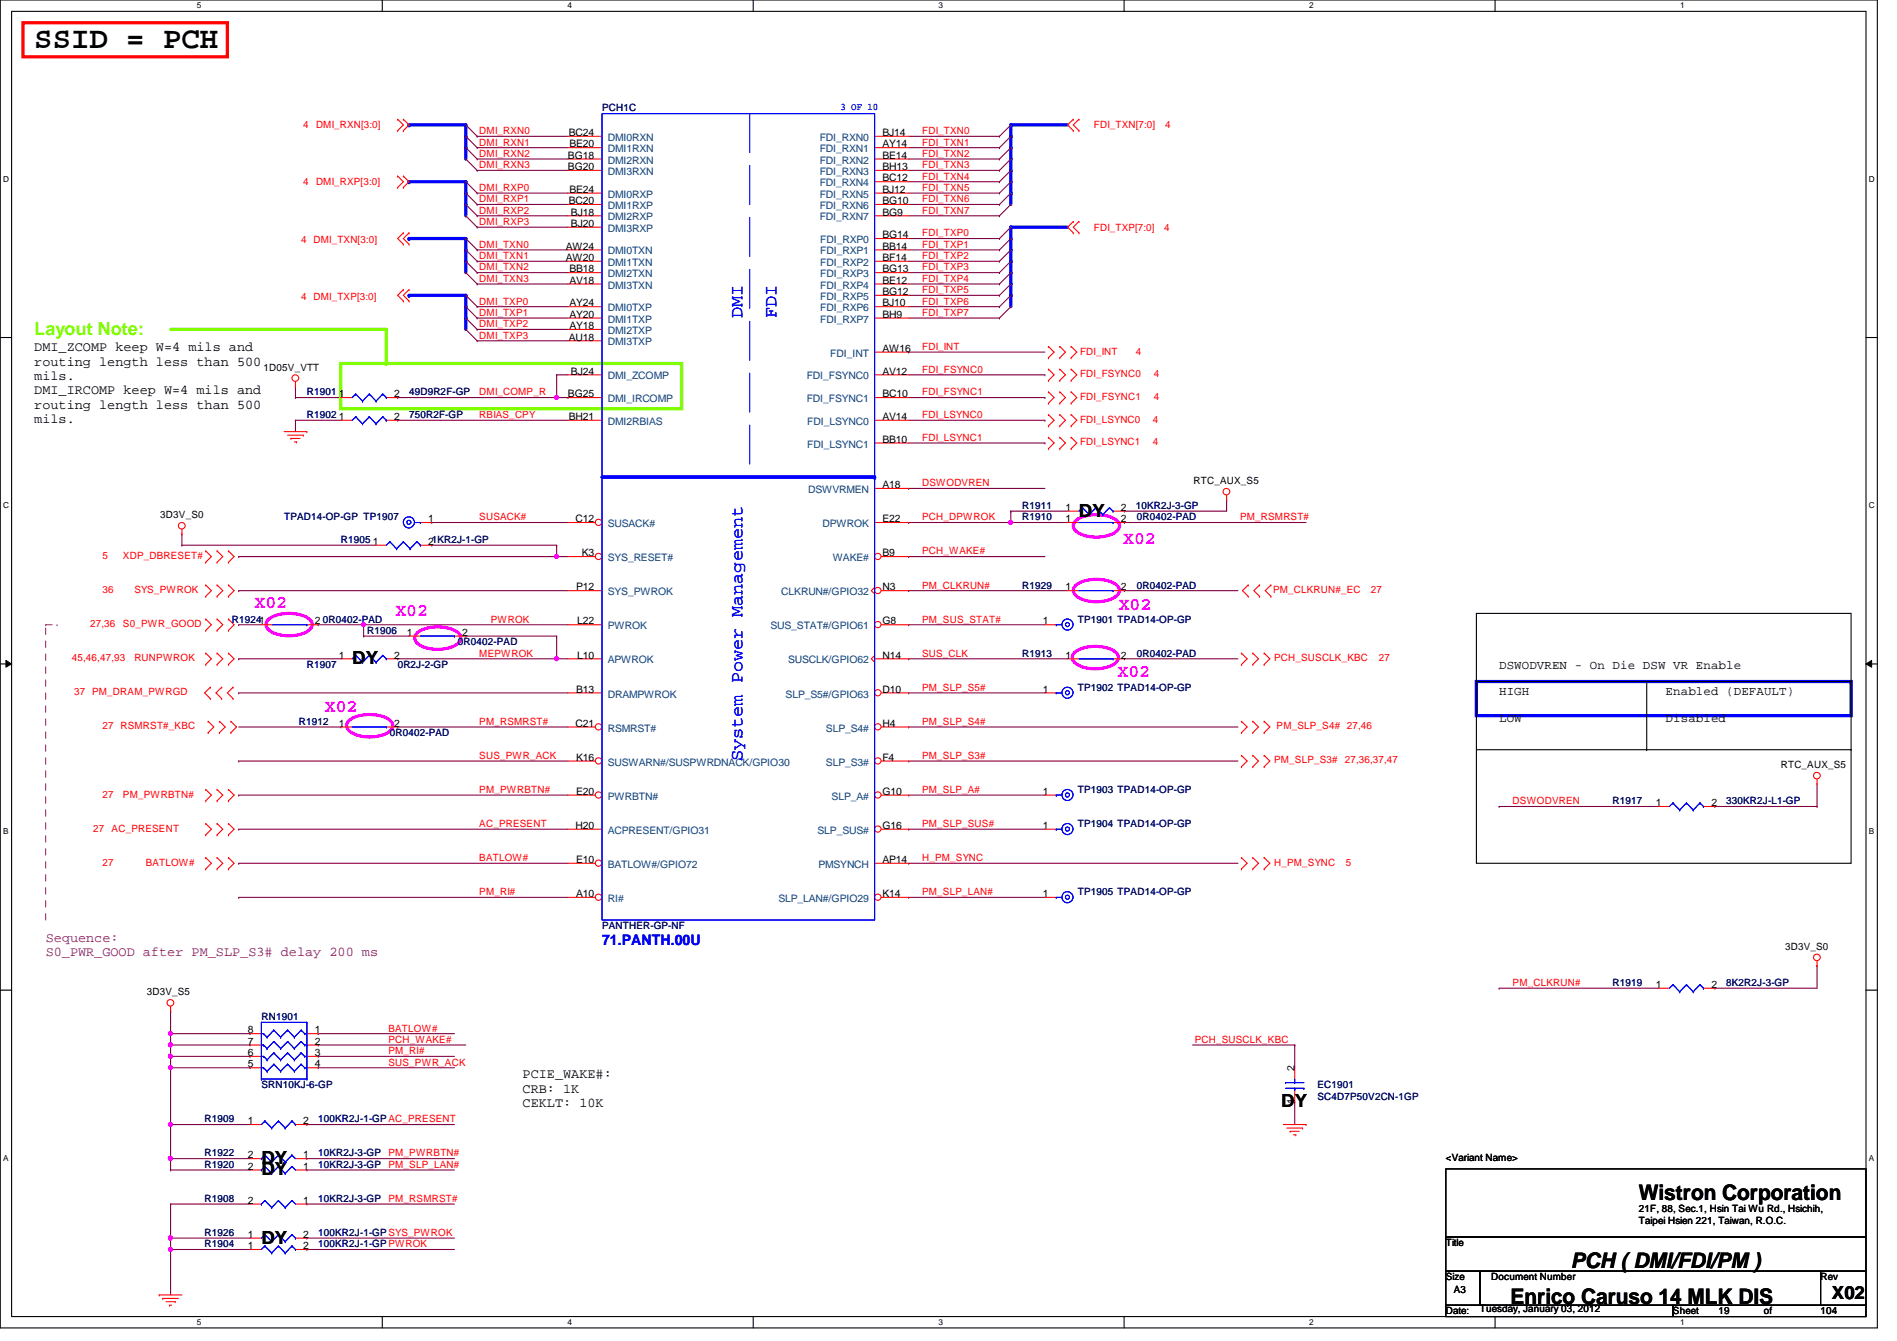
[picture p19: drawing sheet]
<svg xmlns="http://www.w3.org/2000/svg" width="297mm" height="210mm" viewBox="0 0 297 210" stroke-linecap="round" stroke-linejoin="round" font-family="sans-serif">
<defs><g id="words">
<text font-size="4.8" x="5.4" y="7.6">SSID = PCH</text>
<g font-size="3.3">
<text x="256.6" y="187.9">Wistron Corporation</text>
<text x="246" y="198.5">PCH ( DMI/FDI/PM )</text>
<text x="236.5" y="204">Enrico Caruso 14 MLK DIS</text>
</g>
<text font-size="2.8" fill="#80ff00" x="5.4" y="52.4">Layout Note:</text>
<g font-size="2.8" fill="#00f">
<text x="116.2" y="49.8" transform="rotate(-90 116.2 49.8)">DMI</text>
<text x="121.6" y="49.8" transform="rotate(-90 121.6 49.8)">FDI</text>
<text x="116.2" y="119.1" transform="rotate(-90 116.2 119.1)">System Power Management</text>
</g>
<g font-size="2.8">
<text x="168.9" y="80.9">DY</text>
<text x="55.2" y="104">DY</text>
<text x="200.6" y="173.3">DY</text>
<text x="40.9" y="184">DY</text>
<text x="40.9" y="182.2">DY</text>
<text x="40.9" y="194.6">DY</text>
<text x="286.8" y="203.4">X02</text>
</g>
<g font-size="2.8" fill="#f0f">
<text x="175.9" y="85.2">X02</text>
<text x="39.9" y="95.2">X02</text>
<text x="175.2" y="95.5">X02</text>
<text x="61.9" y="96.4">X02</text>
<text x="175" y="106">X02</text>
<text x="50.9" y="111.4">X02</text>
</g>
<text font-size="2.3" fill="#00f" x="94.3" y="147.9">71.PANTH.00U</text>
<g font-size="2.1">
<text x="5.4" y="55">DMI_ZCOMP keep W=4 mils and</text>
<text x="5.4" y="57.2">routing length less than 500</text>
<text x="5.4" y="59.5">mils.</text>
<text x="5.4" y="61.7">DMI_IRCOMP keep W=4 mils and</text>
<text x="5.4" y="64">routing length less than 500</text>
<text x="5.4" y="66.2">mils.</text>
<text x="81.8" y="168.8">PCIE_WAKE#:</text>
<text x="81.8" y="171">CRB: 1K</text>
<text x="81.8" y="173.3">CEKLT: 10K</text>
</g>
<g font-size="2.1" fill="#800080">
<text x="7.2" y="147.4">Sequence:</text>
<text x="7.2" y="149.7">S0_PWR_GOOD after PM_SLP_S3# delay 200 ms</text>
</g>
<g font-size="1.9">
<text x="234.7" y="104.6">DSWODVREN - On Die DSW VR Enable</text>
<text x="234.7" y="108.8">HIGH</text>
<text x="234.7" y="112.9">LOW</text>
<text x="260.8" y="108.8">Enabled (DEFAULT)</text>
<text x="260.8" y="112.9">Disabled</text>
</g>
<g font-size="1.6" fill="#000080">
<text x="94.3" y="17.4">PCH1C</text>
<text x="48" y="65.4">R1902</text>
<text x="48" y="61.9">R1901</text>
<text x="64" y="65.4">750R2F-GP</text>
<text x="64" y="61.9">49D9R2F-GP</text>
<text x="44.5" y="81.4">TPAD14-OP-GP TP1907</text>
<text x="160.1" y="79.7">R1911</text>
<text x="160.1" y="81.4">R1910</text>
<text x="177.8" y="79.7">10KR2J-3-GP</text>
<text x="178" y="81.4">0R0402-PAD</text>
<text x="53.4" y="85">R1905</text>
<text x="160.1" y="92.1">R1929</text>
<text x="178" y="92.1">0R0402-PAD</text>
<text x="36.3" y="97.5">R19241</text>
<text x="50.5" y="97.5">0R0402-PAD</text>
<text x="57.5" y="99.2">R1906</text>
<text x="71.7" y="101">0R0402-PAD</text>
<text x="168.8" y="97.5">TP1901 TPAD14-OP-GP</text>
<text x="48" y="104.6">R1907</text>
<text x="62.3" y="104.6">0R2J-2-GP</text>
<text x="160.1" y="102.8">R1913</text>
<text x="178" y="102.8">0R0402-PAD</text>
<text x="46.8" y="113.5">R1912</text>
<text x="168.8" y="108.1">TP1902 TPAD14-OP-GP</text>
<text x="61" y="115.2">0R0402-PAD</text>
<text x="168.8" y="124.1">TP1903 TPAD14-OP-GP</text>
<text x="252.5" y="125.9">R1917</text>
<text x="270.3" y="125.9">330KR2J-L1-GP</text>
<text x="168.8" y="129.5">TP1904 TPAD14-OP-GP</text>
<text x="168.8" y="140.1">TP1905 TPAD14-OP-GP</text>
<text x="94.3" y="145.5">PANTHER-GP-NF</text>
<text x="252.5" y="154.3">R1919</text>
<text x="270.3" y="154.3">8K2R2J-3-GP</text>
<text x="40.9" y="159.7">RN1901</text>
<text x="40.9" y="170.3">SRN10KJ-6-GP</text>
<text x="206.3" y="170.3">EC1901</text>
<text x="206.3" y="172.1">SC4D7P50V2CN-1GP</text>
<text x="32" y="175.7">R1909</text>
<text x="49.8" y="175.7">100KR2J-1-GP AC_PRESENT</text>
<text x="32" y="182.8">R1920</text>
<text x="32" y="181">R1922</text>
<text x="49.8" y="182.8">10KR2J-3-GP</text>
<text x="49.8" y="181">10KR2J-3-GP</text>
<text x="32" y="188.1">R1908</text>
<text x="49.8" y="188.1">10KR2J-3-GP</text>
<text x="32" y="193.5">R1926</text>
<text x="32" y="195.2">R1904</text>
<text x="49.8" y="193.5">100KR2J-1-GP SYS_PWROK</text>
<text x="49.8" y="195.2">100KR2J-1-GP PWROK</text>
</g>
<text font-size="1.6" fill="#00f" x="131.6" y="17.2">3 OF 10</text>
<g font-size="1.6" fill="#f00">
<text x="47.5" y="20.1">4</text>
<text x="49.5" y="20.1">DMI_RXN[3:0]</text>
<text x="75.1" y="21">DMI_RXN0</text>
<text x="75.1" y="22.8">DMI_RXN1</text>
<text x="144.4" y="21">FDI_TXN0</text>
<text x="144.4" y="22.8">FDI_TXN1</text>
<text x="171.3" y="20.1">FDI_TXN[7:0]</text>
<text x="182.5" y="20.1">4</text>
<text x="47.5" y="29">4</text>
<text x="49.5" y="29">DMI_RXP[3:0]</text>
<text x="75.1" y="24.6">DMI_RXN2</text>
<text x="75.1" y="26.3">DMI_RXN3</text>
<text x="75.1" y="29.9">DMI_RXP0</text>
<text x="144.4" y="28.1">FDI_TXN4</text>
<text x="144.4" y="24.6">FDI_TXN2</text>
<text x="144.4" y="29.9">FDI_TXN5</text>
<text x="144.4" y="26.3">FDI_TXN3</text>
<text x="75.1" y="31.7">DMI_RXP1</text>
<text x="75.1" y="33.4">DMI_RXP2</text>
<text x="75.1" y="35.2">DMI_RXP3</text>
<text x="144.4" y="31.7">FDI_TXN6</text>
<text x="144.4" y="33.4">FDI_TXN7</text>
<text x="47.2" y="38.1">4 DMI_TXN[3:0]</text>
<text x="75.1" y="38.8">DMI_TXN0</text>
<text x="75.1" y="40.6">DMI_TXN1</text>
<text x="144.4" y="37">FDI_TXP0</text>
<text x="144.4" y="40.6">FDI_TXP2</text>
<text x="144.4" y="38.8">FDI_TXP1</text>
<text x="171.3" y="36.1">FDI_TXP[7:0]</text>
<text x="182.3" y="36.1">4</text>
<text x="47.2" y="46.9">4 DMI_TXP[3:0]</text>
<text x="75.1" y="47.7">DMI_TXP0</text>
<text x="75.1" y="42.3">DMI_TXN2</text>
<text x="75.1" y="44.1">DMI_TXN3</text>
<text x="144.4" y="44.1">FDI_TXP4</text>
<text x="144.4" y="47.7">FDI_TXP6</text>
<text x="144.4" y="45.9">FDI_TXP5</text>
<text x="144.4" y="42.3">FDI_TXP3</text>
<text x="75.1" y="49.4">DMI_TXP1</text>
<text x="75.1" y="51.2">DMI_TXP2</text>
<text x="75.1" y="53">DMI_TXP3</text>
<text x="144.4" y="49.4">FDI_TXP7</text>
<text x="144.4" y="58.3">FDI_FSYNC0</text>
<text x="144.4" y="54.8">FDI_INT</text>
<text x="169.1" y="55.5">FDI_INT</text>
<text x="169.1" y="59.1">FDI_FSYNC0</text>
<text x="177.8" y="55.5">4</text>
<text x="180.7" y="59.1">4</text>
<text x="75.1" y="65.4">RBIAS_CPY</text>
<text x="75.1" y="61.9">DMI_COMP_R</text>
<text x="144.4" y="61.9">FDI_FSYNC1</text>
<text x="144.4" y="65.4">FDI_LSYNC0</text>
<text x="169.1" y="62.6">FDI_FSYNC1</text>
<text x="180.7" y="62.6">4</text>
<text x="144.4" y="69">FDI_LSYNC1</text>
<text x="169.1" y="66.2">FDI_LSYNC0</text>
<text x="169.1" y="69.7">FDI_LSYNC1</text>
<text x="180.5" y="66.2">4</text>
<text x="180.5" y="69.7">4</text>
<text x="144.4" y="76.1">DSWODVREN</text>
<text x="75.1" y="81.4">SUSACK#</text>
<text x="144.4" y="81.4">PCH_DPWROK</text>
<text x="194.2" y="81.4">PM_RSMRST#</text>
<text x="16" y="87.5">5</text>
<text x="19.3" y="87.5">XDP_DBRESET#</text>
<text x="144.4" y="86.8">PCH_WAKE#</text>
<text x="16" y="92.8">36</text>
<text x="21" y="92.8">SYS_PWROK</text>
<text x="144.4" y="92.1">PM_CLKRUN#</text>
<text x="199.3" y="92.8">PM_CLKRUN#_EC</text>
<text x="214.6" y="92.8">27</text>
<text x="14.1" y="98.2">27,36</text>
<text x="19.3" y="98.2">S0_PWR_GOOD</text>
<text x="76.8" y="97.5">PWROK</text>
<text x="144.4" y="97.5">PM_SUS_STAT#</text>
<text x="11.3" y="103.5">45,46,47,93</text>
<text x="21" y="103.5">RUNPWROK</text>
<text x="75.1" y="102.8">MEPWROK</text>
<text x="144.4" y="102.8">SUS_CLK</text>
<text x="199.5" y="103.5">PCH_SUSCLK_KBC</text>
<text x="215.9" y="103.5">27</text>
<text x="11.6" y="108.8">37 PM_DRAM_PWRGD</text>
<text x="75.1" y="113.5">PM_RSMRST#</text>
<text x="144.4" y="113.5">PM_SLP_S4#</text>
<text x="144.4" y="108.1">PM_SLP_S5#</text>
<text x="16" y="114.2">27 RSMRST#_KBC</text>
<text x="75.1" y="118.8">SUS_PWR_ACK</text>
<text x="144.4" y="118.8">PM_SLP_S3#</text>
<text x="199.5" y="119.5">PM_SLP_S3# 27,36,37,47</text>
<text x="199.9" y="114.2">PM_SLP_S4# 27,46</text>
<text x="16" y="124.8">27</text>
<text x="19.3" y="124.8">PM_PWRBTN#</text>
<text x="75.1" y="124.1">PM_PWRBTN#</text>
<text x="144.4" y="124.1">PM_SLP_A#</text>
<text x="236.9" y="125.9">DSWODVREN</text>
<text x="14.6" y="130.2">27</text>
<text x="17.5" y="130.2">AC_PRESENT</text>
<text x="75.1" y="129.5">AC_PRESENT</text>
<text x="144.4" y="129.5">PM_SLP_SUS#</text>
<text x="16" y="135.5">27</text>
<text x="22.8" y="135.5">BATLOW#</text>
<text x="75.1" y="134.8">BATLOW#</text>
<text x="144.4" y="134.8">H_PM_SYNC</text>
<text x="199.5" y="135.5">H_PM_SYNC</text>
<text x="210.7" y="135.5">5</text>
<text x="75.1" y="140.1">PM_RI#</text>
<text x="144.4" y="140.1">PM_SLP_LAN#</text>
<text x="236.9" y="154.3">PM_CLKRUN#</text>
<text x="60.8" y="161.5">BATLOW#</text>
<text x="60.8" y="166.8">SUS_PWR_ACK</text>
<text x="60.8" y="165">PM_RI#</text>
<text x="60.8" y="163.2">PCH_WAKE#</text>
<text x="187.1" y="163.2">PCH_SUSCLK_KBC</text>
<text x="60.8" y="181">PM_PWRBTN#</text>
<text x="60.8" y="182.8">PM_SLP_LAN#</text>
<text x="60.8" y="188.1">PM_RSMRST#</text>
</g>
<g font-size="1.6">
<text x="89.1" y="21.3">BC24</text>
<text x="89.2" y="23.1">BE20</text>
<text x="138.2" y="21.3">BJ14</text>
<text x="138.2" y="23.1">AY14</text>
<text x="88.9" y="24.8">BG18</text>
<text x="88.9" y="26.6">BG20</text>
<text x="138.2" y="24.8">BE14</text>
<text x="138.2" y="26.6">BH13</text>
<text x="138.2" y="28.4">BC12</text>
<text x="89.1" y="32">BC20</text>
<text x="89.2" y="30.2">BE24</text>
<text x="89.4" y="33.7">BJ18</text>
<text x="89.4" y="35.5">BJ20</text>
<text x="138.2" y="30.2">BJ12</text>
<text x="138.2" y="32">BG10</text>
<text x="138.2" y="33.7">BG9</text>
<text x="88.6" y="39.1">AW24</text>
<text x="88.6" y="40.9">AW20</text>
<text x="138.2" y="37.3">BG14</text>
<text x="138.2" y="39.1">BB14</text>
<text x="138.2" y="40.9">BF14</text>
<text x="89.2" y="42.6">BB18</text>
<text x="89.2" y="44.4">AV18</text>
<text x="89.2" y="48">AY24</text>
<text x="138.2" y="42.6">BG13</text>
<text x="138.2" y="44.4">BE12</text>
<text x="138.2" y="46.2">BG12</text>
<text x="138.2" y="48">BJ10</text>
<text x="89.1" y="53.3">AU18</text>
<text x="89.2" y="49.7">AY20</text>
<text x="89.2" y="51.5">AY18</text>
<text x="138.2" y="49.7">BH9</text>
<text x="41.3" y="58">1D05V_VTT</text>
<text x="89.4" y="58.6">BJ24</text>
<text x="138.2" y="58.6">AV12</text>
<text x="138.2" y="55.1">AW16</text>
<text x="53" y="65.7">1</text>
<text x="53" y="62.2">1</text>
<text x="61.7" y="65.7">2</text>
<text x="61.7" y="62.2">2</text>
<text x="88.9" y="62.2">BG25</text>
<text x="89.1" y="65.7">BH21</text>
<text x="138.2" y="62.2">BC10</text>
<text x="138.2" y="65.7">AV14</text>
<text x="138.2" y="69.3">BB10</text>
<text x="138.2" y="76.4">A18</text>
<text x="186.9" y="75.8">RTC_AUX_S5</text>
<text x="25.1" y="81.1">3D3V_S0</text>
<text x="67.1" y="81.7">1</text>
<text x="90.1" y="81.7">C12</text>
<text x="138.2" y="81.7">E22</text>
<text x="166.8" y="80">1</text>
<text x="166.8" y="81.7">1</text>
<text x="175.5" y="80">2</text>
<text x="175.5" y="81.7">2</text>
<text x="58.4" y="85.3">1</text>
<text x="67.1" y="85.3">21KR2J-1-GP</text>
<text x="91.1" y="87.1">K3</text>
<text x="138.2" y="87.1">B9</text>
<text x="90.2" y="92.4">P12</text>
<text x="138.2" y="92.4">N3</text>
<text x="166.8" y="92.4">1</text>
<text x="175.5" y="92.4">2</text>
<text x="49.3" y="97.7">2</text>
<text x="63.7" y="99.5">1</text>
<text x="72.4" y="99.5">2</text>
<text x="90.4" y="97.7">L22</text>
<text x="138.2" y="97.7">G8</text>
<text x="163.3" y="97.7">1</text>
<text x="53" y="103.1">1</text>
<text x="61.7" y="103.1">2</text>
<text x="90.4" y="103.1">L10</text>
<text x="138.2" y="103.1">N14</text>
<text x="166.8" y="103.1">1</text>
<text x="175.5" y="103.1">2</text>
<text x="53" y="113.7">1</text>
<text x="61.7" y="113.7">2</text>
<text x="90.1" y="113.7">C21</text>
<text x="90.2" y="108.4">B13</text>
<text x="138.2" y="113.7">H4</text>
<text x="138.2" y="108.4">D10</text>
<text x="163.3" y="108.4">1</text>
<text x="90.2" y="119.1">K16</text>
<text x="138.2" y="119.1">F4</text>
<text x="90.2" y="124.4">E20</text>
<text x="138.2" y="124.4">G10</text>
<text x="163.3" y="124.4">1</text>
<text x="278.8" y="120.2">RTC_AUX_S5</text>
<text x="90.1" y="129.8">H20</text>
<text x="138.2" y="129.8">G16</text>
<text x="163.3" y="129.8">1</text>
<text x="259.3" y="126.2">1</text>
<text x="268" y="126.2">2</text>
<text x="90.2" y="135.1">E10</text>
<text x="138.2" y="135.1">AP14</text>
<text x="90.2" y="140.4">A10</text>
<text x="138.2" y="140.4">K14</text>
<text x="163.3" y="140.4">1</text>
<text x="279.5" y="148.7">3D3V_S0</text>
<text x="23" y="155.8">3D3V_S5</text>
<text x="259.3" y="154.6">1</text>
<text x="268" y="154.6">2</text>
<text x="38.8" y="161.8">8</text>
<text x="49.3" y="161.8">1</text>
<text x="38.8" y="167.1">5</text>
<text x="38.8" y="165.3">6</text>
<text x="38.8" y="163.5">7</text>
<text x="49.3" y="163.5">2</text>
<text x="49.3" y="165.3">3</text>
<text x="49.3" y="167.1">4</text>
<text x="202.7" y="167.7" transform="rotate(-90 202.7 167.7)">2</text>
<text x="202.7" y="172.8" transform="rotate(-90 202.7 172.8)">1</text>
<text x="38.8" y="176">1</text>
<text x="47.5" y="176">2</text>
<text x="38.8" y="183.1">2</text>
<text x="38.8" y="181.3">2</text>
<text x="47.5" y="183.1">1</text>
<text x="47.5" y="181.3">1</text>
<text x="226.4" y="181.7">&lt;Variant Name&gt;</text>
<text x="38.8" y="188.4">2</text>
<text x="47.5" y="188.4">1</text>
<text x="256.6" y="189.7">21F, 88, Sec.1, Hsin Tai Wu Rd., Hsichih,</text>
<text x="256.6" y="191.6">Taipei Hsien 221, Taiwan, R.O.C.</text>
<text x="38.8" y="193.8">1</text>
<text x="38.8" y="195.5">1</text>
<text x="47.5" y="193.8">2</text>
<text x="47.5" y="195.5">2</text>
<text x="226.4" y="195.1">Title</text>
<text x="226.4" y="200.4">Size</text>
<text x="227.6" y="202.4">A3</text>
<text x="233.5" y="200.4">Document Number</text>
<text x="285.1" y="200.4">Rev</text>
<text x="226.4" y="205.7">Date:</text>
<text x="231.7" y="205.4">Tuesday, January 03, 2012</text>
<text x="262" y="205.7">Sheet</text>
<text x="269.1" y="205.7">19</text>
<text x="276.2" y="205.7">of</text>
<text x="285.1" y="205.7">104</text>
</g>
<g font-size="1.6" fill="#004080">
<text x="95.2" y="22.1">DMI0RXN</text>
<text x="95.2" y="23.8">DMI1RXN</text>
<text x="128.4" y="22.1">FDI_RXN0</text>
<text x="128.4" y="23.8">FDI_RXN1</text>
<text x="95.2" y="25.6">DMI2RXN</text>
<text x="95.2" y="27.4">DMI3RXN</text>
<text x="128.4" y="25.6">FDI_RXN2</text>
<text x="128.4" y="27.4">FDI_RXN3</text>
<text x="128.4" y="29.2">FDI_RXN4</text>
<text x="95.2" y="30.9">DMI0RXP</text>
<text x="95.2" y="32.7">DMI1RXP</text>
<text x="95.2" y="34.5">DMI2RXP</text>
<text x="128.4" y="30.9">FDI_RXN5</text>
<text x="128.4" y="32.7">FDI_RXN6</text>
<text x="128.4" y="34.5">FDI_RXN7</text>
<text x="95.2" y="36.3">DMI3RXP</text>
<text x="95.2" y="39.8">DMI0TXN</text>
<text x="95.2" y="41.6">DMI1TXN</text>
<text x="128.4" y="38.1">FDI_RXP0</text>
<text x="128.4" y="39.8">FDI_RXP1</text>
<text x="128.4" y="41.6">FDI_RXP2</text>
<text x="95.2" y="43.4">DMI2TXN</text>
<text x="95.2" y="45.2">DMI3TXN</text>
<text x="128.4" y="43.4">FDI_RXP3</text>
<text x="128.4" y="45.2">FDI_RXP4</text>
<text x="128.4" y="46.9">FDI_RXP5</text>
<text x="95.2" y="48.7">DMI0TXP</text>
<text x="95.2" y="50.5">DMI1TXP</text>
<text x="95.2" y="52.3">DMI2TXP</text>
<text x="128.4" y="48.7">FDI_RXP6</text>
<text x="128.4" y="50.5">FDI_RXP7</text>
<text x="95.2" y="54.1">DMI3TXP</text>
<text x="95.2" y="59.4">DMI_ZCOMP</text>
<text x="126.3" y="59.4">FDI_FSYNC0</text>
<text x="130" y="55.8">FDI_INT</text>
<text x="95.2" y="62.9">DMI_IRCOMP</text>
<text x="126.3" y="62.9">FDI_FSYNC1</text>
<text x="95.2" y="66.5">DMI2RBIAS</text>
<text x="126.4" y="66.5">FDI_LSYNC0</text>
<text x="126.4" y="70.1">FDI_LSYNC1</text>
<text x="126.5" y="77.2">DSWVRMEN</text>
<text x="95.2" y="82.5">SUSACK#</text>
<text x="128.8" y="82.5">DPWROK</text>
<text x="95.2" y="87.8">SYS_RESET#</text>
<text x="130.4" y="87.8">WAKE#</text>
<text x="95.2" y="93.2">SYS_PWROK</text>
<text x="122.3" y="93.2">CLKRUN#/GPIO32</text>
<text x="95.2" y="98.5">PWROK</text>
<text x="120.6" y="98.5">SUS_STAT#/GPIO61</text>
<text x="95.2" y="103.8">APWROK</text>
<text x="123.4" y="103.8">SUSCLK/GPIO62</text>
<text x="95.2" y="109.2">DRAMPWROK</text>
<text x="123" y="109.2">SLP_S5#/GPIO63</text>
<text x="95.2" y="119.8">SUSWARN#/SUSPWRDNACK/GPIO30</text>
<text x="95.2" y="114.5">RSMRST#</text>
<text x="129.3" y="119.8">SLP_S3#</text>
<text x="129.3" y="114.5">SLP_S4#</text>
<text x="95.2" y="125.2">PWRBTN#</text>
<text x="130.2" y="125.2">SLP_A#</text>
<text x="95.2" y="130.5">ACPRESENT/GPIO31</text>
<text x="128" y="130.5">SLP_SUS#</text>
<text x="95.2" y="135.8">BATLOW#/GPIO72</text>
<text x="128.1" y="135.8">PMSYNCH</text>
<text x="95.2" y="141.2">RI#</text>
<text x="121.9" y="141.2">SLP_LAN#/GPIO29</text>
</g>
<g font-size="1.3">
<text x="30.8" y="1.3">5</text>
<text x="88.9" y="1.3">4</text>
<text x="146.9" y="1.3">3</text>
<text x="205" y="1.3">2</text>
<text x="263.1" y="1.3">1</text>
<text x=".5" y="28.4">D</text>
<text x="292.6" y="28.4">D</text>
<text x=".5" y="79.5">C</text>
<text x="292.6" y="79.5">C</text>
<text x=".5" y="130.6">B</text>
<text x="292.6" y="130.6">B</text>
<text x=".5" y="181.7">A</text>
<text x="292.6" y="181.7">A</text>
<text x="30.8" y="207.4">5</text>
<text x="88.9" y="207.4">4</text>
<text x="146.9" y="207.4">3</text>
<text x="205" y="207.4">2</text>
<text x="263.1" y="207.4">1</text>
</g>
</g></defs>
<path d="M0 0h294v207.9h-294zM1.8 1.8h290.4v204.3h-290.4z" fill="none" stroke="#000" stroke-width=".17"/>
<g fill="#fff">
<path d="M30.8 .2h.7v1.4h-.7z"/>
<path d="M30.8 206.2h.7v1.4h-.7z"/>
</g>
<path d="M59.9 0v1.8M59.9 206.1v1.8" fill="none" stroke="#000" stroke-width=".17"/>
<g fill="#fff">
<path d="M88.9 .2h.6v1.4h-.6z"/>
<path d="M88.9 206.2h.6v1.4h-.6z"/>
</g>
<path d="M117.9 0v1.8M117.9 206.1v1.8" fill="none" stroke="#000" stroke-width=".17"/>
<g fill="#fff">
<path d="M146.9 .2h.7v1.4h-.7z"/>
<path d="M146.9 206.2h.7v1.4h-.7z"/>
</g>
<path d="M176 0v1.8M176 206.1v1.8" fill="none" stroke="#000" stroke-width=".17"/>
<g fill="#fff">
<path d="M205 .2h.7v1.4h-.7z"/>
<path d="M205 206.2h.7v1.4h-.7z"/>
</g>
<path d="M234.1 0v1.8M234.1 206.1v1.8" fill="none" stroke="#000" stroke-width=".17"/>
<g fill="#fff">
<path d="M263.1 .2h.7v1.4h-.7z"/>
<path d="M263.1 206.2h.7v1.4h-.7z"/>
<path d="M.5 27.3h.9v1.4h-.9z"/>
<path d="M292.6 27.3h.9v1.4h-.9z"/>
<path d="M.5 78.4h.9v1.4h-.9z"/>
<path d="M292.6 78.4h.9v1.4h-.9z"/>
</g>
<path d="M0 52.8h1.8M292.2 52.8h1.8" fill="none" stroke="#000" stroke-width=".17"/>
<g fill="#fff">
<path d="M.5 129.5h.8v1.4h-.8z"/>
<path d="M292.6 129.5h.9v1.4h-.9z"/>
</g>
<path d="M0 103.9h1.8M292.2 103.9h1.8" fill="none" stroke="#000" stroke-width=".17"/>
<path d="M.9 103.4l.9 .5-.9 .5zM292.2 103.9l.9-.5v1z" fill="#000"/>
<path d="M.9 103.4l.9 .5-.9 .5zM292.2 103.9l.9-.5v1z" fill="none" stroke="#000" stroke-width=".16"/>
<g fill="#fff">
<path d="M.5 180.5h.8v1.4h-.8z"/>
<path d="M292.6 180.5h.9v1.4h-.9z"/>
</g>
<path d="M0 155h1.8M292.2 155h1.8" fill="none" stroke="#000" stroke-width=".17"/>
<path d="M26.7 188.5h.1M26.7 188.5v5.3" fill="none" stroke="#800040" stroke-width=".17"/>
<path d="M64 28.4h8.9" fill="none" stroke="#00f" stroke-width=".51"/>
<circle cx="64" cy="28.4" r=".25" fill="#00f"/>
<path d="M64 19.6h8.9" fill="none" stroke="#00f" stroke-width=".51"/>
<circle cx="64" cy="19.6" r=".25" fill="#00f"/>
<g fill="none" stroke="#800040" stroke-width=".17">
<path d="M74.7 39.1h.1M74.7 24.9h.1M74.7 26.7h.1M74.7 39.1h14.2M74.7 24.9h14.2M74.7 26.7h14.2M74.7 48h.1M74.7 49.8h.1M74.7 51.6h.1M74.7 53.3h.1M74.7 40.9h.1M74.7 42.7h.1"/>
<path d="M74.7 44.4h.1M74.7 48h14.2M74.7 49.8h14.2M74.7 51.6h14.2M74.7 53.3h14.2M74.7 40.9h14.2M74.7 42.7h14.2M74.7 44.4h14.2M142.3 58.7h21.3M163.6 58.7h.1M142.3 62.2h21.3M142.3 65.8h21.3"/>
<path d="M142.3 69.3h21.3M163.6 62.2h.1M163.6 65.8h.1M163.6 69.3h.1M142.3 81.8h.1M142.3 87.1h.1M142.3 87.1h21.3M158.3 80h.1M158.3 80v1.8h-16M37.4 119.1h.1M37.4 119.1h51.5M37.4 135.1h.1"/>
<path d="M37.4 124.5h.1M37.4 135.1h51.5M37.4 124.5h51.5M142.3 135.1h.1M142.3 135.1h51.5M234.7 154.7h.1M234.7 154.7h24.9M268.5 154.7h.1M268.5 154.7h16M26.7 165.4h.1M26.7 163.6h12.5M26.7 165.4v1.7"/>
<path d="M39.2 163.6h.1"/>
</g>
<circle cx="26.7" cy="165.3" r=".32" fill="#f0f"/>
<circle cx="26.7" cy="165.3" r=".32" fill="none" stroke="#f0f" stroke-width=".17"/>
<g fill="none" stroke="#800040" stroke-width=".17">
<path d="M142.3 97.8h.1M142.3 97.8h21.3M142.3 103.1h.1M142.3 103.1h24.9M176.1 103.1h.1M176.1 103.1h17.7M268.5 126.2h.1M268.5 126.2h16M284.5 126.2h.1M284.5 122.7v3.5M26.7 158.2h.1M26.7 158.2v5.4"/>
<path d="M26.7 161.8h.1M26.7 165.4h12.5M26.7 161.8h12.5M39.2 165.4h.1M39.2 161.8h.1"/>
</g>
<circle cx="26.7" cy="161.8" r=".32" fill="#f0f"/>
<circle cx="26.7" cy="161.8" r=".32" fill="none" stroke="#f0f" stroke-width=".17"/>
<path d="M26.7 167.1h12.5M39.2 167.1h.1" fill="none" stroke="#800040" stroke-width=".17"/>
<circle cx="26.7" cy="167.1" r=".32" fill="#f0f"/>
<circle cx="26.7" cy="167.1" r=".32" fill="none" stroke="#f0f" stroke-width=".17"/>
<g fill="none" stroke="#800040" stroke-width=".17">
<path d="M142.3 55.1h.1M142.3 55.1h21.3M142.3 92.5h.1M142.3 92.5h24.9M142.3 119.1h.1M142.3 113.8h.1M142.3 108.5h.1M142.3 119.1h51.5M142.3 113.8h51.5M142.3 108.5h21.3M142.3 124.5h.1M142.3 129.8h.1"/>
<path d="M142.3 124.5h21.3M142.3 129.8h21.3M142.3 140.5h.1M142.3 140.5h21.3M26.7 163.6h.1M26.7 163.6v1.8"/>
</g>
<circle cx="26.7" cy="163.5" r=".32" fill="#f0f"/>
<circle cx="26.7" cy="163.5" r=".32" fill="none" stroke="#f0f" stroke-width=".17"/>
<path d="M142.3 76.5h.1M142.3 76.5h21.3M158.3 80h.1M158.3 81.8h.1M158.3 81.8h8.9M158.3 80h8.9M176.1 81.8h.1M176.1 81.8h28.4" fill="none" stroke="#800040" stroke-width=".17"/>
<circle cx="158.3" cy="81.8" r=".32" fill="#f0f"/>
<circle cx="158.3" cy="81.8" r=".32" fill="none" stroke="#f0f" stroke-width=".17"/>
<g fill="none" stroke="#800040" stroke-width=".17">
<path d="M74.7 30.2h.1M74.7 32h.1M74.7 33.8h.1M74.7 35.6h.1M74.7 21.3h.1M74.7 23.1h.1M74.7 30.2h14.2M74.7 32h14.2M74.7 33.8h14.2M74.7 35.6h14.2M74.7 21.3h14.2M74.7 23.1h14.2"/>
<path d="M176.1 80h.1M176.1 80h16M37.4 129.8h.1M37.4 129.8h51.5M37.4 140.5h.1M37.4 140.5h51.5M284.5 151.1h.1M284.5 151.1v3.6"/>
</g>
<path d="M72.9 32v1.8" fill="none" stroke="#00f" stroke-width=".51"/>
<circle cx="72.9" cy="32" r=".25" fill="#00f"/>
<g fill="none" stroke="#800040" stroke-width=".17">
<path d="M142.3 21.3h14.2M142.3 32h14.2M142.3 28.4h14.2M142.3 24.9h14.2M142.3 30.2h14.2M142.3 33.8h14.2M142.3 26.7h14.2M142.3 23.1h14.2M156.5 21.3h.1M156.5 32h.1M156.5 28.4h.1M156.5 24.9h.1"/>
<path d="M156.5 30.2h.1M156.5 33.8h.1M156.5 26.7h.1M156.5 23.1h.1M87.2 103.1h.1M87.2 103.1h1.7"/>
</g>
<circle cx="87.1" cy="103.1" r=".32" fill="#f0f"/>
<circle cx="87.1" cy="103.1" r=".32" fill="none" stroke="#f0f" stroke-width=".17"/>
<path d="M26.7 176h.1M26.7 176h12.5M26.7 176v5.4M26.7 181.4h.1M26.7 181.4h12.5M48 181.4h.1M48 181.4h23.2" fill="none" stroke="#800040" stroke-width=".17"/>
<circle cx="26.7" cy="181.3" r=".32" fill="#f0f"/>
<circle cx="26.7" cy="181.3" r=".32" fill="none" stroke="#f0f" stroke-width=".17"/>
<circle cx="26.7" cy="176" r=".32" fill="#f0f"/>
<circle cx="26.7" cy="176" r=".32" fill="none" stroke="#f0f" stroke-width=".17"/>
<g fill="none" stroke="#800040" stroke-width=".17">
<path d="M142.3 37.3h14.2M142.3 39.1h14.2M156.5 37.3h.1M156.5 39.1h.1M142.3 44.4h14.2M142.3 48h14.2M142.3 40.9h14.2M142.3 46.2h14.2M142.3 49.8h14.2M142.3 42.7h14.2M156.5 44.4h.1M156.5 48h.1"/>
<path d="M156.5 40.9h.1M156.5 46.2h.1M156.5 49.8h.1M156.5 42.7h.1M62.3 103.1h.1M62.3 103.1h24.9M26.7 167.1h.1M26.7 167.1v8.9M26.7 193.8h.1M26.7 193.8v1.8"/>
</g>
<circle cx="26.7" cy="193.8" r=".32" fill="#f0f"/>
<circle cx="26.7" cy="193.8" r=".32" fill="none" stroke="#f0f" stroke-width=".17"/>
<g fill="none" stroke="#800040" stroke-width=".17">
<path d="M46.3 60.5h.1M46.3 62.2h.1M46.3 65.8h.1M46.3 60.5v1.7M46.3 65.8v1.8M46.3 62.2h7.1M46.3 65.8h7.1M62.3 65.8h.1M62.3 65.8h26.6M56.9 97.8h.1M56.9 97.8h32M67.6 85.3h.1"/>
<path d="M67.6 81.8h.1M67.6 85.3h19.6M67.6 81.8h21.3M26.7 195.6h.1M26.7 195.6h12.5"/>
</g>
<circle cx="56.9" cy="97.8" r=".32" fill="#f0f"/>
<circle cx="56.9" cy="97.8" r=".32" fill="none" stroke="#f0f" stroke-width=".17"/>
<path d="M87.2 58.7h.1M87.2 58.7h1.7M87.2 58.7v3.5h-24.9M62.3 62.2h.1M26.7 193.8h.1M26.7 193.8h12.5" fill="none" stroke="#800040" stroke-width=".17"/>
<circle cx="87.1" cy="62.2" r=".32" fill="#f0f"/>
<circle cx="87.1" cy="62.2" r=".32" fill="none" stroke="#f0f" stroke-width=".17"/>
<g fill="none" stroke="#800040" stroke-width=".17">
<path d="M192.1 78.2h.1M192.1 78.2v1.8M28.5 83.6h.1M28.5 85.3h.1M28.5 83.6v1.7M28.5 85.3h30.2M37.4 97.8h.1M37.4 92.5h.1M37.4 97.8h3.5M37.4 92.5h51.5M49.8 97.8h.1M49.8 97.8h7.1"/>
<path d="M56.9 97.8h.1M56.9 99.6h.1M56.9 97.8v1.8M56.9 99.6h7.1M72.9 99.6h.1M72.9 99.6h14.3M87.2 99.6h.1M87.2 99.6v3.5M37.4 103.1h.1M37.4 103.1h16M202.7 172.5h.1M202.7 163.6h.1"/>
<path d="M202.7 163.6v3.5M202.7 172.5v3.5M48 195.6h.1M48 193.8h.1M48 195.6h23.2M48 193.8h23.2"/>
</g>
<path d="M64 46.2h8.9" fill="none" stroke="#00f" stroke-width=".51"/>
<circle cx="64" cy="46.2" r=".25" fill="#00f"/>
<path d="M64 37.3h8.9" fill="none" stroke="#00f" stroke-width=".51"/>
<circle cx="64" cy="37.3" r=".25" fill="#00f"/>
<path d="M176.1 92.5h.1M176.1 92.5h17.7M49.8 167.1h.1M49.8 161.8h.1M49.8 165.4h.1M49.8 167.1h21.4M49.8 161.8h21.4M49.8 165.4h21.4M186.7 163.6h16M202.7 163.6h.1" fill="none" stroke="#800040" stroke-width=".17"/>
<path d="M158.3 35.6h8.9" fill="none" stroke="#00f" stroke-width=".51"/>
<circle cx="158.3" cy="35.6" r=".25" fill="#00f"/>
<path d="M158.3 30.2v1.8" fill="none" stroke="#00f" stroke-width=".51"/>
<circle cx="158.3" cy="30.2" r=".25" fill="#00f"/>
<path d="M72.9 40.9v1.8" fill="none" stroke="#00f" stroke-width=".51"/>
<circle cx="72.9" cy="40.9" r=".25" fill="#00f"/>
<path d="M158.3 26.7v1.7" fill="none" stroke="#00f" stroke-width=".51"/>
<circle cx="158.3" cy="26.7" r=".25" fill="#00f"/>
<path d="M37.4 108.5h.1M37.4 108.5h51.5M37.4 113.8h16M53.4 113.8h.1M62.3 113.8h.1M62.3 113.8h26.6M48 176h.1M48 176h23.2M26.7 181.4h.1M26.7 181.4v1.7" fill="none" stroke="#800040" stroke-width=".17"/>
<circle cx="26.7" cy="181.3" r=".32" fill="#f0f"/>
<circle cx="26.7" cy="181.3" r=".32" fill="none" stroke="#f0f" stroke-width=".17"/>
<path d="M87.2 62.2h1.7M88.9 62.2h.1M26.7 195.6h.1M26.7 195.6v7.1M48 183.1h.1M48 188.5h.1M48 183.1h23.2M48 188.5h23.2" fill="none" stroke="#800040" stroke-width=".17"/>
<circle cx="26.7" cy="195.6" r=".32" fill="#f0f"/>
<circle cx="26.7" cy="195.6" r=".32" fill="none" stroke="#f0f" stroke-width=".17"/>
<path d="M26.7 188.5h.1M26.7 188.5h12.5" fill="none" stroke="#800040" stroke-width=".17"/>
<path d="M72.9 49.8v1.8" fill="none" stroke="#00f" stroke-width=".51"/>
<circle cx="72.9" cy="49.8" r=".25" fill="#00f"/>
<path d="M158.3 46.2v1.8" fill="none" stroke="#00f" stroke-width=".51"/>
<circle cx="158.3" cy="46.2" r=".25" fill="#00f"/>
<path d="M158.3 42.7v1.7" fill="none" stroke="#00f" stroke-width=".51"/>
<circle cx="158.3" cy="42.7" r=".25" fill="#00f"/>
<path d="M87.2 85.3h.1M87.2 85.3v1.8" fill="none" stroke="#800040" stroke-width=".17"/>
<path d="M72.9 23.1v1.8" fill="none" stroke="#00f" stroke-width=".51"/>
<circle cx="72.9" cy="23.1" r=".25" fill="#00f"/>
<path d="M49.8 163.6h.1M49.8 163.6h23.1M26.7 183.1h.1M26.7 183.1h12.5" fill="none" stroke="#800040" stroke-width=".17"/>
<path d="M158.3 19.6h8.9" fill="none" stroke="#00f" stroke-width=".51"/>
<circle cx="158.3" cy="19.6" r=".25" fill="#00f"/>
<path d="M37.4 87.1h.1M37.4 87.1h51.5M87.2 87.1h.1" fill="none" stroke="#800040" stroke-width=".17"/>
<circle cx="87.1" cy="87.1" r=".32" fill="#f0f"/>
<circle cx="87.1" cy="87.1" r=".32" fill="none" stroke="#f0f" stroke-width=".17"/>
<path d="M158.3 28.4v1.8" fill="none" stroke="#00f" stroke-width=".51"/>
<circle cx="158.3" cy="28.4" r=".25" fill="#00f"/>
<path d="M158.3 24.9v1.8" fill="none" stroke="#00f" stroke-width=".51"/>
<circle cx="158.3" cy="24.9" r=".25" fill="#00f"/>
<path d="M158.3 19.6v1.7" fill="none" stroke="#00f" stroke-width=".51"/>
<circle cx="158.3" cy="19.6" r=".25" fill="#00f"/>
<path d="M158.3 23.1v1.8" fill="none" stroke="#00f" stroke-width=".51"/>
<circle cx="158.3" cy="23.1" r=".25" fill="#00f"/>
<path d="M158.3 21.3v1.8" fill="none" stroke="#00f" stroke-width=".51"/>
<circle cx="158.3" cy="21.3" r=".25" fill="#00f"/>
<path d="M158.3 44.4v1.8" fill="none" stroke="#00f" stroke-width=".51"/>
<circle cx="158.3" cy="44.4" r=".25" fill="#00f"/>
<path d="M158.3 37.3v1.8" fill="none" stroke="#00f" stroke-width=".51"/>
<circle cx="158.3" cy="37.3" r=".25" fill="#00f"/>
<path d="M158.3 35.6v1.7" fill="none" stroke="#00f" stroke-width=".51"/>
<circle cx="158.3" cy="35.6" r=".25" fill="#00f"/>
<path d="M158.3 40.9v1.8" fill="none" stroke="#00f" stroke-width=".51"/>
<circle cx="158.3" cy="40.9" r=".25" fill="#00f"/>
<path d="M158.3 39.1v1.8" fill="none" stroke="#00f" stroke-width=".51"/>
<circle cx="158.3" cy="39.1" r=".25" fill="#00f"/>
<path d="M72.9 19.6v1.7" fill="none" stroke="#00f" stroke-width=".51"/>
<circle cx="72.9" cy="19.6" r=".25" fill="#00f"/>
<path d="M72.9 21.3v1.8" fill="none" stroke="#00f" stroke-width=".51"/>
<circle cx="72.9" cy="21.3" r=".25" fill="#00f"/>
<path d="M72.9 30.2v1.8" fill="none" stroke="#00f" stroke-width=".51"/>
<circle cx="72.9" cy="30.2" r=".25" fill="#00f"/>
<path d="M72.9 28.4v1.8" fill="none" stroke="#00f" stroke-width=".51"/>
<circle cx="72.9" cy="28.4" r=".25" fill="#00f"/>
<path d="M72.9 37.3v1.8" fill="none" stroke="#00f" stroke-width=".51"/>
<circle cx="72.9" cy="37.3" r=".25" fill="#00f"/>
<path d="M72.9 39.1v1.8" fill="none" stroke="#00f" stroke-width=".51"/>
<circle cx="72.9" cy="39.1" r=".25" fill="#00f"/>
<path d="M72.9 48v1.8" fill="none" stroke="#00f" stroke-width=".51"/>
<circle cx="72.9" cy="48" r=".25" fill="#00f"/>
<path d="M72.9 46.2v1.8" fill="none" stroke="#00f" stroke-width=".51"/>
<circle cx="72.9" cy="46.2" r=".25" fill="#00f"/>
<g fill="none" stroke="#800040" stroke-width=".17">
<path d="M72.9 19.6h.1M72.9 19.6l1.8 1.7M158.3 19.6h.1M158.3 19.6l-1.8 1.7M72.9 24.9h.1M72.9 23.1h.1M72.9 21.3h.1M72.9 33.8h.1M72.9 32h.1M72.9 30.2h.1M72.9 28.4h.1M72.9 39.1h.1"/>
<path d="M72.9 37.3h.1M72.9 24.9l1.8 1.8M72.9 23.1l1.8 1.8M72.9 21.3l1.8 1.8M72.9 33.8l1.8 1.8M72.9 32l1.8 1.8M72.9 30.2l1.8 1.8M72.9 28.4l1.8 1.8M72.9 39.1l1.8 1.8M72.9 37.3l1.8 1.8M158.3 32h.1M158.3 30.2h.1"/>
<path d="M158.3 28.4h.1M158.3 26.7h.1M158.3 24.9h.1M158.3 23.1h.1M158.3 21.3h.1M158.3 39.1h.1M158.3 37.3h.1M158.3 35.6h.1M158.3 32l-1.8 1.8M158.3 30.2l-1.8 1.8M158.3 28.4l-1.8 1.8M158.3 26.7l-1.8 1.7"/>
<path d="M158.3 24.9l-1.8 1.8M158.3 23.1l-1.8 1.8M158.3 21.3l-1.8 1.8M158.3 39.1l-1.8 1.8M158.3 37.3l-1.8 1.8M158.3 35.6l-1.8 1.7M72.9 42.7h.1M72.9 40.9h.1M72.9 51.6h.1M72.9 49.8h.1M72.9 48h.1M72.9 46.2h.1"/>
<path d="M72.9 42.7l1.8 1.7M72.9 40.9l1.8 1.8M72.9 51.6l1.8 1.7M72.9 49.8l1.8 1.8M72.9 48l1.8 1.8M72.9 46.2l1.8 1.8M158.3 48h.1M158.3 46.2h.1M158.3 44.4h.1M158.3 42.7h.1M158.3 40.9h.1M158.3 48l-1.8 1.8"/>
<path d="M158.3 46.2l-1.8 1.8M158.3 44.4l-1.8 1.8M158.3 42.7l-1.8 1.7M158.3 40.9l-1.8 1.8M234.7 126.2h.1M234.7 126.2h24.9"/>
</g>
<g fill="none" stroke="#f00" stroke-width=".17">
<path d="M62.3 18.7h.1M62.3 18.7l.9 .9-.9 .8M63.2 18.7h.1M63.2 18.7l.8 .9-.8 .8M168.1 18.7h.1M168.1 18.7l-.9 .9 .9 .8M168.9 18.7h.1M168.9 18.7l-.8 .9 .8 .8M62.3 20.4h.1M62.3 29.3h.1M62.3 27.6h.1M62.3 27.6l.9 .8-.9 .9"/>
<path d="M63.2 36.4h.1M63.2 38.2h.1M63.2 20.4h.1M63.2 27.6h.1M63.2 29.3h.1M63.2 36.4l-.9 .9 .9 .9M63.2 27.6l.8 .8-.8 .9M64 36.4h.1M64 38.2h.1M64 36.4l-.8 .9 .8 .9M168.1 20.4h.1M168.1 34.7h.1"/>
<path d="M168.1 36.4h.1M168.1 34.7l-.9 .9 .9 .8M168.9 20.4h.1M168.9 36.4h.1M168.9 34.7h.1M168.9 34.7l-.8 .9 .8 .8M46.3 59.7v.8M63.2 45.3h.1M63.2 47.1h.1M63.2 45.3l-.9 .9 .9 .9M64 45.3h.1M64 47.1h.1"/>
<path d="M64 45.3l-.8 .9 .8 .9M164.2 56h.1M164.2 54.2h.1M164.2 59.6h.1M164.2 57.8h.1M164.2 57.8l.9 .9-.9 .9M164.2 54.2l.9 .9-.9 .9M165.9 54.2h.1M165.9 56h.1M165.9 57.8h.1M165.9 59.6h.1M165.9 54.2l.9 .9-.9 .9"/>
<path d="M165.9 57.8l.9 .9-.9 .9M167.7 56h.1M167.7 54.2h.1M167.7 59.6h.1M167.7 57.8h.1M167.7 57.8l.9 .9-.9 .9M167.7 54.2l.9 .9-.9 .9M44.5 67.6h3.5M45 68.1h2.5M45.5 68.6h.1M45.5 68.6h1.5M46.1 69.2h.3"/>
<path d="M46.3 60.5h.1M46.4 69.2h.1M47.5 68.1h.1M48 67.6h.1M164.2 63.1h.1M164.2 61.3h.1M164.2 66.7h.1M164.2 64.9h.1M164.2 70.2h.1M164.2 68.5h.1M164.2 61.3l.9 .9-.9 .9M164.2 64.9l.9 .9-.9 .9"/>
<path d="M164.2 68.5l.9 .8-.9 .9M165.9 61.3h.1M165.9 63.1h.1M165.9 64.9h.1M165.9 66.7h.1M165.9 68.5h.1M165.9 70.2h.1M165.9 61.3l.9 .9-.9 .9M165.9 64.9l.9 .9-.9 .9M165.9 68.5l.9 .8-.9 .9M167.7 63.1h.1M167.7 61.3h.1"/>
<path d="M167.7 66.7h.1M167.7 64.9h.1M167.7 70.2h.1M167.7 68.5h.1M167.7 61.3l.9 .9-.9 .9M167.7 68.5l.9 .8-.9 .9M167.7 64.9l.9 .9-.9 .9M192.1 78.2h.1M192.1 77.5v.7M28.5 83.6h.1M28.5 82.8v.8M32.2 98.7h.1"/>
<path d="M32.2 96.9h.1M32.2 88h.1M32.2 86.2h.1M32.2 93.3h.1M32.2 91.6h.1M32.2 96.9l.9 .9-.9 .9M32.2 86.2l.9 .9-.9 .9M32.2 91.6l.9 .9-.9 .8M34 96.9h.1M34 98.7h.1M34 86.2h.1M34 88h.1"/>
<path d="M34 91.6h.1M34 93.3h.1M34 96.9l.9 .9-.9 .9M34 86.2l.9 .9-.9 .9M34 91.6l.9 .9-.9 .8M35.8 98.7h.1M35.8 96.9h.1M35.8 88h.1M35.8 86.2h.1M35.8 93.3h.1M35.8 91.6h.1M35.8 96.9l.9 .9-.9 .9"/>
<path d="M35.8 86.2l.9 .9-.9 .9M35.8 91.6l.9 .9-.9 .8M195.4 93.3h.1M195.4 91.6h.1M195.4 91.6l-.8 .9 .8 .8M197.2 91.6h.1M197.2 93.3h.1M197.2 91.6l-.9 .9 .9 .8M199 93.3h.1M199 91.6h.1M199 91.6l-.9 .9 .9 .8M32.2 104h.1"/>
<path d="M32.2 102.2h.1M32.2 102.2l.9 .9-.9 .9M32.6 114.7h.1M32.6 112.9h.1M32.6 112.9l.9 .9-.9 .9M32.9 109.3h.1M32.9 107.6h.1M32.9 107.6l-.9 .9 .9 .8M34 102.2h.1M34 104h.1M34 102.2l.9 .9-.9 .9M34.4 112.9h.1"/>
<path d="M34.4 114.7h.1M34.4 112.9l.9 .9-.9 .9M34.7 107.6h.1M34.7 109.3h.1M34.7 107.6l-.9 .9 .9 .8M35.8 104h.1M35.8 102.2h.1M35.8 102.2l.9 .9-.9 .9M36.1 114.7h.1M36.1 112.9h.1M36.1 112.9l.9 .9-.9 .9M36.5 109.3h.1"/>
<path d="M36.5 107.6h.1M36.5 107.6l-.9 .9 .9 .8M194.4 114.7h.1M194.4 112.9h.1M194.4 118.2h.1M194.4 104h.1M194.4 102.2h.1M194.4 112.9l.9 .9-.9 .9M194.4 118.2l.9 .9-.9 .9M194.4 102.2l.9 .9-.9 .9M196.2 112.9h.1M196.2 114.7h.1"/>
<path d="M196.2 118.2h.1M196.2 102.2h.1M196.2 104h.1M196.2 112.9l.9 .9-.9 .9M196.2 118.2l.9 .9-.9 .9M196.2 102.2l.9 .9-.9 .9M197.9 114.7h.1M197.9 112.9h.1M197.9 118.2h.1M197.9 104h.1M197.9 102.2h.1M197.9 112.9l.9 .9-.9 .9"/>
<path d="M197.9 118.2l.9 .9-.9 .9M197.9 102.2l.9 .9-.9 .9M32.2 125.3h.1M32.2 123.6h.1M32.2 130.7h.1M32.2 128.9h.1M32.2 136h.1M32.2 134.2h.1M32.2 123.6l.9 .9-.9 .8M32.2 128.9l.9 .9-.9 .9M32.2 134.2l.9 .9-.9 .9M34 123.6h.1"/>
<path d="M34 125.3h.1M34 128.9h.1M34 130.7h.1M34 134.2h.1M34 136h.1M34 123.6l.9 .9-.9 .8M34 128.9l.9 .9-.9 .9M34 134.2l.9 .9-.9 .9M35.8 125.3h.1M35.8 123.6h.1M35.8 130.7h.1M35.8 128.9h.1"/>
<path d="M35.8 136h.1M35.8 134.2h.1M35.8 123.6l.9 .9-.9 .8M35.8 128.9l.9 .9-.9 .9M35.8 134.2l.9 .9-.9 .9M194.4 120h.1M194.4 136h.1M194.4 134.2h.1M194.4 134.2l.9 .9-.9 .9M196.2 120h.1M196.2 134.2h.1M196.2 136h.1"/>
<path d="M196.2 134.2l.9 .9-.9 .9M197.9 120h.1M197.9 136h.1M197.9 134.2h.1M197.9 134.2l.9 .9-.9 .9M284.5 122.7h.1M284.5 122v.7M26.7 158.2h.1M26.7 157.5v.7M284.5 151.1h.1M284.5 150.4v.7M201 176h3.5"/>
<path d="M201.5 176.6h2.5M202 177.1h.1M202 177.1h1.5M202.6 177.6h.3M202.9 177.6h.1M204 176.6h.1M204.5 176h.1M24.9 202.7h.1M24.9 202.7h3.6M25.5 203.2h.1M25.5 203.2h2.4M26 203.8h1.4"/>
<path d="M26.5 204.3h.1M26.5 204.3h.4M27.4 203.8h.1"/>
<circle cx="46.3" cy="59.2" r=".52"/>
<circle cx="192" cy="77" r=".52"/>
<circle cx="28.5" cy="82.3" r=".52"/>
<circle cx="284.5" cy="121.4" r=".52"/>
<circle cx="26.7" cy="157" r=".52"/>
<circle cx="284.5" cy="149.9" r=".52"/>
</g>
<g fill="none" stroke="#000" stroke-width=".17">
<path d="M231.2 96h58.7v39.1h-58.7zM231.2 117.3h58.7M231.2 106.7h58.7M257.8 117.3h.1M257.8 106.7v10.6M289.9 117.3h.1M289.9 106.7h.1M226.4 183h65.8v10.6h-65.8zM226.4 193.6h65.8v5.4h-65.8zM226.4 199h5.3v5.3h-5.3zM231.7 199h53.4v5.3h-53.4zM285.1 199h7.1v5.3h-7.1z"/>
<path d="M226.4 204.3h35.6v1.8h-35.6zM262 204.3h30.2v1.8h-30.2z"/>
</g>
<path d="M231.2 106.7h58.7v5.3h-58.7z" fill="none" stroke="#00f" stroke-width=".51"/>
<path d="M3.6 3.6h32v5.3h-32z" fill="none" stroke="#f00" stroke-width=".51"/>
<path d="M26.7 51.6h33.8M53.4 56.9h53.3v7.1h-53.3z" fill="none" stroke="#80ff00" stroke-width=".51"/>
<circle cx="60.5" cy="51.6" r=".25" fill="#80ff00"/>
<path d="M7.2 97.8h.1M7.2 97.8h1.7M8.9 97.8h.1M7.2 144v-46.2" fill="none" stroke="#800080" stroke-width=".16" stroke-dasharray="1 1 1 1 1 1 1 1"/>
<path d="M60.5 51.6v5.3" fill="none" stroke="#80ff00" stroke-width=".51"/>
<circle cx="60.5" cy="56.9" r=".25" fill="#80ff00"/>
<path d="M42 97a6 6 0 0 1 6.5 0 1.09 1.09 0 0 1-.4 1.9 6 6 0 0 1-6.1-.4 1 1 0 0 1 0-1.5zM65.3 99.1a6 6 0 0 1 6.5 0 1.09 1.09 0 0 1-.4 1.9 6 6 0 0 1-6.1-.4 1 1 0 0 1 0-1.5zM168.4 81.5a6 6 0 0 1 6.5 0 1.09 1.09 0 0 1-.4 1.9 6 6 0 0 1-6.1-.3 1 1 0 0 1 0-1.6zM168.4 91.6a6 6 0 0 1 6.5 0 1.09 1.09 0 0 1-.4 1.9 6 6 0 0 1-6.1-.3 1 1 0 0 1 0-1.6zM54.6 112.8a6 6 0 0 1 6.5 0 1.09 1.09 0 0 1-.4 1.9 6 6 0 0 1-6.1-.3 1 1 0 0 1 0-1.6zM168.3 102.1a6 6 0 0 1 6.5 0 1.09 1.09 0 0 1-.5 1.9 6 6 0 0 1-6-.3 1 1 0 0 1 0-1.6z" fill="none" stroke="#f0f" stroke-width=".51"/>
<g fill="none" stroke="#f00" stroke-width=".17">
<path d="M88.9 21.3h5.4M88.9 23.1h5.4M88.9 24.9h5.4M88.9 26.7h5.4M88.9 30.2h5.4M88.9 32h5.4M88.9 33.8h5.4M88.9 35.6h5.4M88.9 39.1h5.4M136.9 21.3h5.4M136.9 23.1h5.4M136.9 24.9h5.4"/>
<path d="M136.9 26.7h5.4M136.9 30.2h5.4M136.9 32h5.4M136.9 33.8h5.4M136.9 39.1h5.4M136.9 28.4h5.4M136.9 37.3h5.4M88.9 40.9h5.4M88.9 42.7h5.4M88.9 44.4h5.4M88.9 48h5.4M88.9 49.8h5.4"/>
<path d="M88.9 51.6h5.4M88.9 53.3h5.4M88.9 58.7h5.4M136.9 40.9h5.4M136.9 42.7h5.4M136.9 44.4h5.4M136.9 48h5.4M136.9 49.8h5.4M136.9 58.7h5.4M136.9 46.2h5.4M136.9 55.1h5.4M88.9 62.2h5.4"/>
<path d="M136.9 62.2h5.4M136.9 65.8h5.4M136.9 69.3h5.4M40.9 97.8h1.8M48 97.8h1.8M65.8 81.8h1.8M136.9 135.1h5.4M163.6 129.8h1.8M39.2 176h1.7M46.3 176h1.7M39.2 183.1h1.7M39.2 188.5h1.7"/>
<path d="M46.3 183.1h1.7M46.3 188.5h1.7"/>
</g>
<g fill="none" stroke="#00f" stroke-width=".17">
<path d="M42.7 97.8h5.3M48 97.8h.1M64.9 81.8h.9M65.8 81.8h.1M165.4 129.8h.1M165.4 129.8h.9M41.5 175.5h.1M41.5 175.5l-.6 .5M41.5 175.5l1 1.1M42.5 176.6h.1M43.6 175.5h.1M43.6 175.5l-1.1 1.1"/>
<path d="M43.6 175.5l1.1 1.1M44.7 176.6h.1M45.7 175.5h.1M45.7 175.5l-1 1.1M45.7 175.5l.6 .5M46.3 176h.1M40.9 183.1h.1M40.9 188.5h.1M41.5 182.6h.1M41.5 187.9h.1M41.5 182.6l1 1.1M41.5 182.6l-.6 .5"/>
<path d="M41.5 187.9l1 1.1M41.5 187.9l-.6 .6M42.5 183.7h.1M42.5 189h.1M43.6 182.6h.1M43.6 187.9h.1M43.6 182.6l1.1 1.1M43.6 182.6l-1.1 1.1M43.6 187.9l1.1 1.1M43.6 187.9l-1.1 1.1M44.7 183.7h.1M44.7 189h.1"/>
<path d="M45.7 182.6h.1M45.7 187.9h.1M45.7 182.6l.6 .5M45.7 182.6l-1 1.1M45.7 187.9l.6 .6M45.7 187.9l-1 1.1"/>
<circle cx="64" cy="81.8" r=".32"/>
<circle cx="64" cy="81.8" r=".87"/>
<circle cx="167.1" cy="129.8" r=".32"/>
<circle cx="167.2" cy="129.8" r=".87"/>
</g>
<circle cx="137.5" cy="129.8" r=".5" fill="#fff"/>
<g fill="none" stroke="#f00" stroke-width=".17">
<path d="M138 129.8h4.3"/>
<circle cx="137.5" cy="129.8" r=".5"/>
</g>
<circle cx="137.5" cy="119.1" r=".5" fill="#fff"/>
<g fill="none" stroke="#f00" stroke-width=".17">
<path d="M138 119.1h4.3"/>
<circle cx="137.5" cy="119.1" r=".5"/>
</g>
<circle cx="137.5" cy="113.8" r=".5" fill="#fff"/>
<g fill="none" stroke="#f00" stroke-width=".17">
<path d="M138 113.8h4.3"/>
<circle cx="137.5" cy="113.8" r=".5"/>
</g>
<circle cx="137.5" cy="108.4" r=".5" fill="#fff"/>
<g fill="none" stroke="#f00" stroke-width=".17">
<path d="M138 108.5h4.3"/>
<circle cx="137.5" cy="108.4" r=".5"/>
</g>
<circle cx="93.7" cy="87.1" r=".5" fill="#fff"/>
<g fill="none" stroke="#f00" stroke-width=".17">
<path d="M88.9 87.1h4.3M88.9 92.5h5.4"/>
<circle cx="93.7" cy="87.1" r=".5"/>
</g>
<circle cx="93.7" cy="124.4" r=".5" fill="#fff"/>
<g fill="none" stroke="#f00" stroke-width=".17">
<path d="M88.9 124.5h4.3"/>
<circle cx="93.7" cy="124.4" r=".5"/>
</g>
<circle cx="93.7" cy="140.4" r=".5" fill="#fff"/>
<g fill="none" stroke="#f00" stroke-width=".17">
<path d="M88.9 140.5h4.3"/>
<circle cx="93.7" cy="140.4" r=".5"/>
</g>
<circle cx="137.5" cy="87.1" r=".5" fill="#fff"/>
<g fill="none" stroke="#f00" stroke-width=".17">
<path d="M138 87.1h4.3"/>
<circle cx="137.5" cy="87.1" r=".5"/>
</g>
<circle cx="137.5" cy="97.8" r=".5" fill="#fff"/>
<g fill="none" stroke="#f00" stroke-width=".17">
<path d="M138 97.8h4.3M136.9 102.6l-.5 .5 .5 .5M136.9 103.1h5.4M88.9 129.8h5.4"/>
<circle cx="137.5" cy="97.8" r=".5"/>
</g>
<circle cx="93.7" cy="135.1" r=".5" fill="#fff"/>
<g fill="none" stroke="#f00" stroke-width=".17">
<path d="M88.9 97.8h5.4M136.9 91.9l-.5 .6 .5 .5M88.9 135.1h4.3"/>
<circle cx="93.7" cy="135.1" r=".5"/>
</g>
<circle cx="137.5" cy="92.4" r=".5" fill="#fff"/>
<g fill="none" stroke="#f00" stroke-width=".17">
<path d="M138 92.5h4.3"/>
<circle cx="137.5" cy="92.4" r=".5"/>
</g>
<circle cx="93.7" cy="119.1" r=".5" fill="#fff"/>
<g fill="none" stroke="#f00" stroke-width=".17">
<path d="M88.9 119.1h4.3"/>
<circle cx="93.7" cy="119.1" r=".5"/>
</g>
<circle cx="93.7" cy="113.8" r=".5" fill="#fff"/>
<g fill="none" stroke="#f00" stroke-width=".17">
<path d="M88.9 113.8h4.3M88.9 108.5h5.4"/>
<circle cx="93.7" cy="113.8" r=".5"/>
</g>
<circle cx="137.5" cy="140.4" r=".5" fill="#fff"/>
<g fill="none" stroke="#f00" stroke-width=".17">
<path d="M88.9 65.8h5.4M136.9 81.8h5.4M88.9 103.1h5.4M138 140.5h4.3"/>
<circle cx="137.5" cy="140.4" r=".5"/>
</g>
<circle cx="137.5" cy="124.4" r=".5" fill="#fff"/>
<g fill="none" stroke="#f00" stroke-width=".17">
<path d="M136.9 76.5h5.4M138 124.5h4.3"/>
<circle cx="137.5" cy="124.4" r=".5"/>
</g>
<circle cx="93.7" cy="81.8" r=".5" fill="#fff"/>
<g fill="none" stroke="#f00" stroke-width=".17">
<path d="M88.9 81.8h4.3"/>
<circle cx="93.7" cy="81.8" r=".5"/>
</g>
<path d="M117.4 17.8v56.9M117.4 74.7h.1" fill="none" stroke="#fff" stroke-width=".16" stroke-dasharray="6.1 2"/>
<path d="M117.4 17.8v56.9M117.4 74.7h.1" fill="none" stroke="#00f" stroke-width=".16" stroke-dasharray="6.1 2"/>
<path d="M94.3 17.8h42.6v126.2h-42.6z" fill="none" stroke="#00f" stroke-width=".17"/>
<path d="M94.3 74.7h42.6" fill="none" stroke="#00f" stroke-width=".51"/>
<circle cx="136.9" cy="74.7" r=".25" fill="#00f"/>
<path d="M117.4 17.8v56.9M117.4 74.7h.1" fill="none" stroke="#fff" stroke-width=".16" stroke-dasharray="6.1 2"/>
<path d="M117.4 17.8v56.9M117.4 74.7h.1" fill="none" stroke="#00f" stroke-width=".16" stroke-dasharray="6.1 2"/>
<path d="M94.3 17.8h42.6v126.2h-42.6z" fill="none" stroke="#00f" stroke-width=".17"/>
<path d="M94.3 74.7h42.6" fill="none" stroke="#00f" stroke-width=".51"/>
<circle cx="136.9" cy="74.7" r=".25" fill="#00f"/>
<g fill="none" stroke="#f00" stroke-width=".17">
<path d="M53.4 65.8h1.8M53.4 62.2h1.8M60.5 65.8h1.8M60.5 62.2h1.8M58.7 85.3h1.8M64 99.6h1.8M65.8 85.3h1.8M71.2 99.6h1.7M163.6 97.8h1.8M167.2 80h1.7M167.2 92.5h1.7M167.2 81.8h1.7"/>
<path d="M174.3 80h1.8M174.3 92.5h1.8M174.3 81.8h1.8M53.4 103.1h1.8M53.4 113.8h1.8M60.5 103.1h1.8M60.5 113.8h1.8M163.6 108.5h1.8M167.2 103.1h1.7M174.3 103.1h1.8M163.6 124.5h1.8M259.6 126.2h1.8"/>
<path d="M266.7 126.2h1.8M163.6 140.5h1.8M259.6 154.7h1.8M266.7 154.7h1.8M39.2 161.8h1.7M39.2 163.6h1.7M39.2 165.4h1.7M39.2 167.1h1.7M48 161.8h1.8M48 163.6h1.8M48 165.4h1.8M48 167.1h1.8"/>
<path d="M202.7 167.1v1.8M202.7 170.7v1.8M39.2 181.4h1.7M39.2 193.8h1.7M39.2 195.6h1.7M46.3 181.4h1.7M46.3 193.8h1.7M46.3 195.6h1.7"/>
</g>
<g fill="none" stroke="#00f" stroke-width=".17">
<path d="M55.7 65.2h.1M55.7 61.7h.1M55.7 65.2l-.5 .6M55.7 65.2l1.1 1.1M55.7 61.7l-.5 .5M55.7 61.7l1.1 1.1M56.8 66.3h.1M56.8 62.8h.1M57.8 65.2h.1M57.8 61.7h.1M57.8 65.2l-1 1.1M57.8 65.2l1.1 1.1"/>
<path d="M57.8 61.7l-1 1.1M57.8 61.7l1.1 1.1M58.9 66.3h.1M58.9 62.8h.1M59.9 65.2h.1M59.9 61.7h.1M59.9 65.2l-1 1.1M59.9 65.2l.6 .6M59.9 61.7l-1 1.1M59.9 61.7l.6 .5M60.5 65.8h.1M60.5 62.2h.1"/>
<path d="M169.5 79.5h.1M169.5 79.5l-.6 .5M169.5 79.5l1.1 1.1M171.6 79.5h.1M171.6 79.5l-1 1.1M171.6 79.5l1.1 1.1M173.7 79.5h.1M173.7 79.5l-1 1.1M173.7 79.5l.6 .5M61 84.8h.1M61 84.8l-.5 .5M61 84.8l1.1 1.1"/>
<path d="M62.1 85.9h.1M63.2 84.8h.1M63.2 84.8l-1.1 1.1M63.2 84.8l1 1.1M64.2 85.9h.1M65.3 84.8h.1M65.3 84.8l-1.1 1.1M65.3 84.8l.5 .5M65.8 85.3h.1M65.8 99.6h5.4M71.2 99.6h.1M165.4 97.8h.1"/>
<path d="M165.4 97.8h.9M168.9 92.5h5.4M168.9 81.8h5.4M170.6 80.6h.1M172.7 80.6h.1M174.3 80h.1M174.3 92.5h.1M174.3 81.8h.1M55.2 113.8h5.3M55.7 102.6h.1M55.7 102.6l-.5 .5M55.7 102.6l1.1 1.1"/>
<path d="M56.8 103.7h.1M57.8 102.6h.1M57.8 102.6l-1 1.1M57.8 102.6l1.1 1.1M58.9 103.7h.1M59.9 102.6h.1M59.9 102.6l-1 1.1M59.9 102.6l.6 .5M60.5 113.8h.1M60.5 103.1h.1M165.4 108.5h.1M165.4 108.5h.9"/>
<path d="M168.9 103.1h5.4M174.3 103.1h.1M165.4 124.5h.1M165.4 124.5h.9M262 125.7h.1M262 125.7l-.6 .5M262 125.7l1 1.1M263 126.8h.1M264.1 125.7h.1M264.1 125.7l-1.1 1.1M264.1 125.7l1 1.1M265.1 126.8h.1"/>
<path d="M266.2 125.7h.1M266.2 125.7l-1.1 1.1M266.2 125.7l.5 .5M266.7 126.2h.1M165.4 140.5h.1M165.4 140.5h.9M262 154.1h.1M262 154.1l-.6 .6M262 154.1l1 1.1M263 155.2h.1M264.1 154.1h.1M264.1 154.1l-1.1 1.1"/>
<path d="M264.1 154.1l1 1.1M265.1 155.2h.1M266.2 154.1h.1M266.2 154.1l-1.1 1.1M266.2 154.1l.5 .6M266.7 154.7h.1M40.9 161.8h.1M40.9 165.4h.1M40.9 168.9h.1M40.9 160h.1M40.9 161.8h.4M40.9 163.6h.4"/>
<path d="M40.9 165.4h.4M40.9 167.1h.4M40.9 168.9h7.1M40.9 160v8.9M40.9 160h7.1M41.3 161.8h.1M41.3 163.6h.1M41.3 165.4h.1M41.3 167.1h.1M41.3 161.8l.5 .5M41.3 163.6l.5 .5M41.3 165.4l.5 .5"/>
<path d="M41.3 167.1l.5 .6M41.8 162.3h.1M41.8 164.1h.1M41.8 165.9h.1M41.8 167.7h.1M42.9 161.2h.1M42.9 163h.1M42.9 164.8h.1M42.9 166.6h.1M42.9 161.2l1 1.1M42.9 161.2l-1.1 1.1M42.9 163l-1.1 1.1"/>
<path d="M42.9 163l1 1.1M42.9 164.8l1 1.1M42.9 164.8l-1.1 1.1M42.9 166.6l-1.1 1.1M42.9 166.6l1 1.1M43.9 162.3h.1M43.9 164.1h.1M43.9 165.9h.1M43.9 167.7h.1M45 161.2h.1M45 163h.1M45 164.8h.1"/>
<path d="M45 166.6h.1M45 161.2l1.1 1.1M45 161.2l-1.1 1.1M45 163l-1.1 1.1M45 163l1.1 1.1M45 164.8l1.1 1.1M45 164.8l-1.1 1.1M45 166.6l-1.1 1.1M45 166.6l1.1 1.1M46.1 162.3h.1M46.1 164.1h.1M46.1 165.9h.1"/>
<path d="M46.1 167.7h.1M47.2 161.2h.1M47.2 163h.1M47.2 164.8h.1M47.2 166.6h.1M47.2 161.2l.5 .6M47.2 161.2l-1.1 1.1M47.2 163l-1.1 1.1M47.2 163l.5 .6M47.2 164.8l.5 .6M47.2 164.8l-1.1 1.1M47.2 166.6l-1.1 1.1"/>
<path d="M47.2 166.6l.5 .5M47.7 161.8h.1M47.7 163.6h.1M47.7 165.4h.1M47.7 167.1h.1M47.7 161.8h.3M47.7 163.6h.3M47.7 165.4h.3M47.7 167.1h.3M48 163.6h.1M48 167.1h.1M48 160h.1"/>
<path d="M48 168.9h.1M48 160v8.9M201.3 169.5h.1M201.3 170.3h2.9M201.3 169.5h2.9M202.7 170.3h.1M202.7 169.5h.1M202.7 168.9v.6M202.7 170.3v.4M204.2 170.3h.1M40.9 181.4h.1M41.5 180.8h.1"/>
<path d="M41.5 193.3h.1M41.5 195h.1M41.5 180.8l1 1.1M41.5 180.8l-.6 .6M41.5 193.3l-.6 .5M41.5 193.3l1 1.1M41.5 195l-.6 .6M41.5 195l1 1.1M42.5 181.9h.1M42.5 194.4h.1M42.5 196.1h.1M43.6 180.8h.1"/>
<path d="M43.6 193.3h.1M43.6 195h.1M43.6 180.8l1.1 1.1M43.6 180.8l-1.1 1.1M43.6 193.3l-1.1 1.1M43.6 193.3l1.1 1.1M43.6 195l-1.1 1.1M43.6 195l1.1 1.1M44.7 181.9h.1M44.7 194.4h.1M44.7 196.1h.1M45.7 180.8h.1"/>
<path d="M45.7 193.3h.1M45.7 195h.1M45.7 180.8l.6 .6M45.7 180.8l-1 1.1M45.7 193.3l-1 1.1M45.7 193.3l.6 .5M45.7 195l-1 1.1M45.7 195l.6 .6M46.3 193.8h.1M46.3 195.6h.1"/>
<circle cx="167.1" cy="97.8" r=".32"/>
<circle cx="167.2" cy="97.8" r=".87"/>
<circle cx="167.1" cy="108.4" r=".32"/>
<circle cx="167.2" cy="108.4" r=".87"/>
<circle cx="167.1" cy="124.4" r=".32"/>
<circle cx="167.2" cy="124.4" r=".87"/>
<circle cx="167.1" cy="140.4" r=".32"/>
<circle cx="167.2" cy="140.4" r=".87"/>
</g>
<circle cx="26.7" cy="165.3" r=".32" fill="#f0f"/>
<circle cx="26.7" cy="165.3" r=".32" fill="none" stroke="#f0f" stroke-width=".17"/>
<circle cx="26.7" cy="161.8" r=".32" fill="#f0f"/>
<circle cx="26.7" cy="161.8" r=".32" fill="none" stroke="#f0f" stroke-width=".17"/>
<circle cx="26.7" cy="167.1" r=".32" fill="#f0f"/>
<circle cx="26.7" cy="167.1" r=".32" fill="none" stroke="#f0f" stroke-width=".17"/>
<circle cx="26.7" cy="163.5" r=".32" fill="#f0f"/>
<circle cx="26.7" cy="163.5" r=".32" fill="none" stroke="#f0f" stroke-width=".17"/>
<circle cx="158.3" cy="81.8" r=".32" fill="#f0f"/>
<circle cx="158.3" cy="81.8" r=".32" fill="none" stroke="#f0f" stroke-width=".17"/>
<circle cx="87.1" cy="103.1" r=".32" fill="#f0f"/>
<circle cx="87.1" cy="103.1" r=".32" fill="none" stroke="#f0f" stroke-width=".17"/>
<circle cx="26.7" cy="181.3" r=".32" fill="#f0f"/>
<circle cx="26.7" cy="181.3" r=".32" fill="none" stroke="#f0f" stroke-width=".17"/>
<circle cx="26.7" cy="176" r=".32" fill="#f0f"/>
<circle cx="26.7" cy="176" r=".32" fill="none" stroke="#f0f" stroke-width=".17"/>
<circle cx="26.7" cy="193.8" r=".32" fill="#f0f"/>
<circle cx="26.7" cy="193.8" r=".32" fill="none" stroke="#f0f" stroke-width=".17"/>
<circle cx="56.9" cy="97.8" r=".32" fill="#f0f"/>
<circle cx="56.9" cy="97.8" r=".32" fill="none" stroke="#f0f" stroke-width=".17"/>
<circle cx="87.1" cy="62.2" r=".32" fill="#f0f"/>
<circle cx="87.1" cy="62.2" r=".32" fill="none" stroke="#f0f" stroke-width=".17"/>
<circle cx="26.7" cy="181.3" r=".32" fill="#f0f"/>
<circle cx="26.7" cy="181.3" r=".32" fill="none" stroke="#f0f" stroke-width=".17"/>
<circle cx="26.7" cy="195.6" r=".32" fill="#f0f"/>
<circle cx="26.7" cy="195.6" r=".32" fill="none" stroke="#f0f" stroke-width=".17"/>
<circle cx="87.1" cy="87.1" r=".32" fill="#f0f"/>
<circle cx="87.1" cy="87.1" r=".32" fill="none" stroke="#f0f" stroke-width=".17"/>
<use href="#words"/>
</svg>
